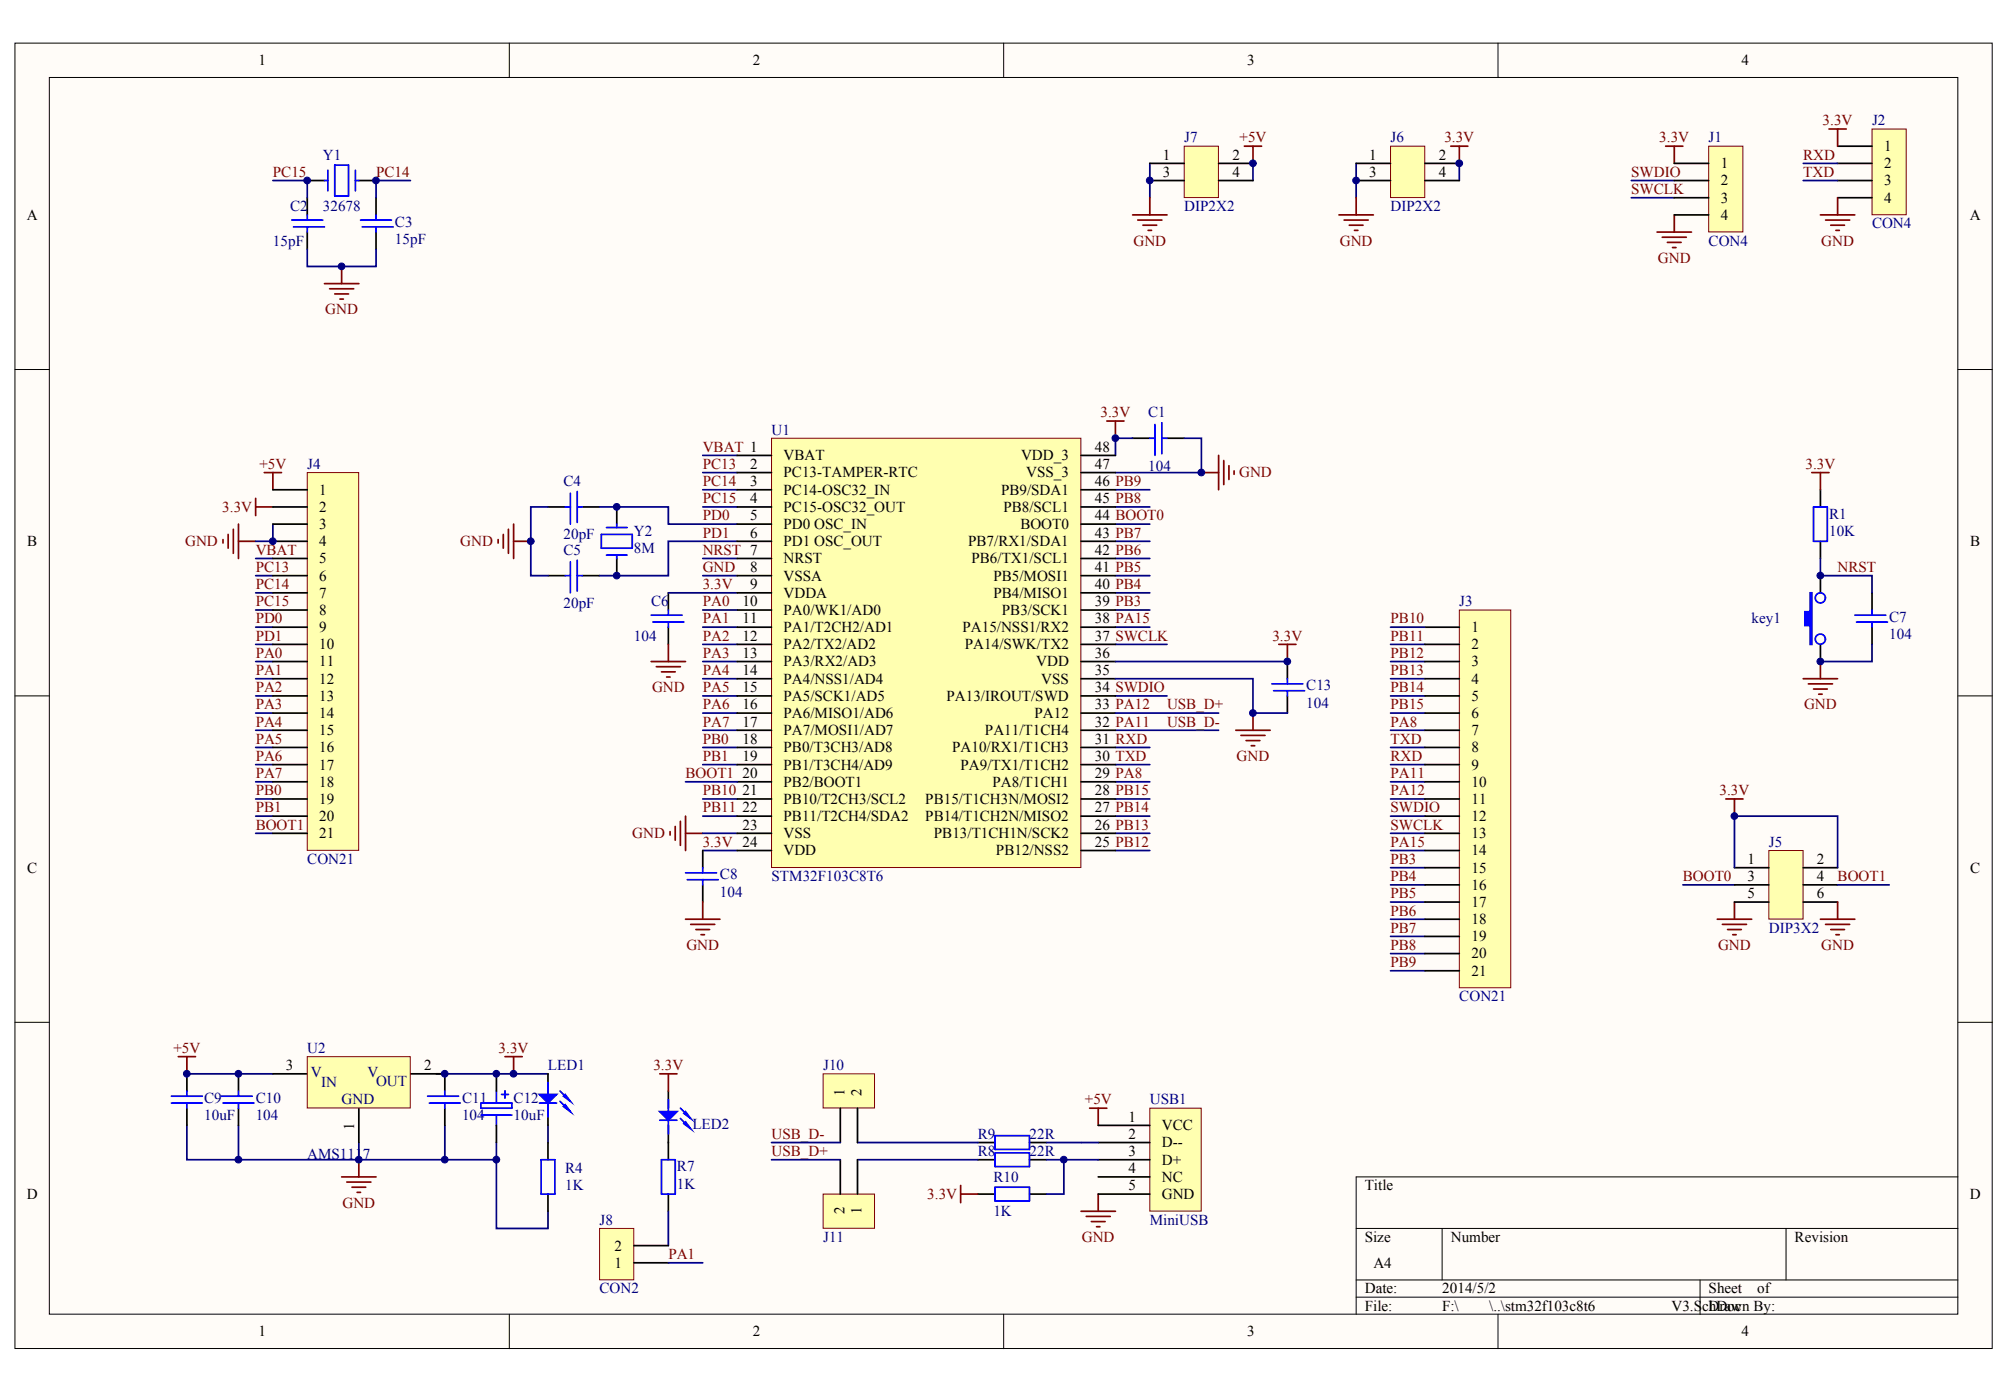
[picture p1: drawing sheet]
<svg xmlns="http://www.w3.org/2000/svg" width="284mm" height="197mm" viewBox="0 0 284 197" stroke-linecap="round" stroke-linejoin="round" font-family="sans-serif">
<defs><g id="words">
<g font-size="2.1">
<text x="36.5" y="9.2">1</text>
<text x="106.2" y="9.2">2</text>
<text x="175.9" y="9.2">3</text>
<text x="245.7" y="9.2">4</text>
<text x="164.1" y="22.5">1</text>
<text x="173.9" y="22.5">2</text>
<text x="193.2" y="22.5">1</text>
<text x="203" y="22.5">2</text>
<text x="242.7" y="23.7">1</text>
<text x="265.8" y="21.3">1</text>
<text x="265.8" y="23.7">2</text>
<text x="164.1" y="25">3</text>
<text x="173.9" y="25">4</text>
<text x="193.2" y="25">3</text>
<text x="203" y="25">4</text>
<text x="242.7" y="26.2">2</text>
<text x="242.7" y="28.6">3</text>
<text x="265.8" y="26.2">3</text>
<text x="265.8" y="28.6">4</text>
<text x="3.8" y="31">A</text>
<text x="242.7" y="31">4</text>
<text x="277.9" y="31">A</text>
<text x="110.5" y="65">VBAT</text>
<text x="144" y="65">VDD_3</text>
<text x="154.4" y="63.7">48</text>
<text x="45" y="69.8">1</text>
<text x="105.8" y="66.2">2</text>
<text x="105.8" y="68.6">3</text>
<text x="105.8" y="71">4</text>
<text x="110.5" y="67.4">PC13-TAMPER-RTC</text>
<text x="110.5" y="69.8">PC14-OSC32_IN</text>
<text x="141.2" y="69.8">PB9/SDA1</text>
<text x="144.8" y="67.4">VSS_3</text>
<text x="154.4" y="71">45 PB8</text>
<text x="154.4" y="68.6">46 PB9</text>
<text x="154.4" y="66.2">47</text>
<text x="3.8" y="77.1">B</text>
<text x="45" y="72.2">2</text>
<text x="45" y="74.6">3</text>
<text x="45" y="77.1">4</text>
<text x="105.8" y="73.4">5</text>
<text x="105.8" y="75.9">6</text>
<text x="110.5" y="72.2">PC15-OSC32_OUT</text>
<text x="110.5" y="74.6">PD0 OSC_IN</text>
<text x="110.5" y="77.1">PD1 OSC_OUT</text>
<text x="136.6" y="77.1">PB7/RX1/SDA1</text>
<text x="141.6" y="72.2">PB8/SCL1</text>
<text x="143.9" y="74.6">BOOT0</text>
<text x="154.4" y="75.9">43 PB7</text>
<text x="154.4" y="73.4">44 BOOT0</text>
<text x="277.9" y="77.1">B</text>
<text x="45" y="79.5">5</text>
<text x="45" y="81.9">6</text>
<text x="105.8" y="80.7">8</text>
<text x="105.8" y="83.1">9</text>
<text x="110.5" y="79.5">NRST</text>
<text x="110.5" y="81.9">VSSA</text>
<text x="137.1" y="79.5">PB6/TX1/SCL1</text>
<text x="140.1" y="81.9">PB5/MOSI1</text>
<text x="154.4" y="83.1">40 PB4</text>
<text x="154.4" y="80.7">41 PB5</text>
<text x="154.4" y="78.3">42 PB6</text>
<text x="45" y="84.3">7</text>
<text x="45" y="86.8">8</text>
<text x="45" y="89.2">9</text>
<text x="104.7" y="85.6">10</text>
<text x="104.7" y="88">11</text>
<text x="110.5" y="84.3">VDDA</text>
<text x="110.5" y="86.8">PA0/WK1/AD0</text>
<text x="110.5" y="89.2">PA1/T2CH2/AD1</text>
<text x="135.8" y="89.2">PA15/NSS1/RX2</text>
<text x="140.1" y="84.3">PB4/MISO1</text>
<text x="141.3" y="86.8">PB3/SCK1</text>
<text x="154.4" y="88">38 PA15</text>
<text x="154.4" y="85.6">39 PB3</text>
<text x="207.6" y="89.2">1</text>
<text x="45" y="91.6">10</text>
<text x="45" y="94">11</text>
<text x="104.7" y="90.4">12</text>
<text x="104.7" y="92.8">13</text>
<text x="104.7" y="95.3">14</text>
<text x="110.5" y="91.6">PA2/TX2/AD2</text>
<text x="110.5" y="94">PA3/RX2/AD3</text>
<text x="136.1" y="91.6">PA14/SWK/TX2</text>
<text x="146.2" y="94">VDD</text>
<text x="154.4" y="95.3">35</text>
<text x="154.4" y="92.8">36</text>
<text x="154.4" y="90.4">37 SWCLK</text>
<text x="207.6" y="91.6">2</text>
<text x="207.6" y="94">3</text>
<text x="45" y="96.5">12</text>
<text x="45" y="98.9">13</text>
<text x="45" y="101.3">14</text>
<text x="104.7" y="97.7">15</text>
<text x="104.7" y="100.1">16</text>
<text x="110.5" y="96.5">PA4/NSS1/AD4</text>
<text x="110.5" y="98.9">PA5/SCK1/AD5</text>
<text x="110.5" y="101.3">PA6/MISO1/AD6</text>
<text x="133.5" y="98.9">PA13/IROUT/SWD</text>
<text x="145.9" y="101.3">PA12</text>
<text x="146.9" y="96.5">VSS</text>
<text x="154.4" y="100.1">33 PA12</text>
<text x="154.4" y="97.7">34 SWDIO</text>
<text x="207.6" y="96.5">4</text>
<text x="207.6" y="98.9">5</text>
<text x="207.6" y="101.3">6</text>
<text x="45" y="103.7">15</text>
<text x="45" y="106.2">16</text>
<text x="104.7" y="102.5">17</text>
<text x="104.7" y="104.9">18</text>
<text x="104.7" y="107.4">19</text>
<text x="110.5" y="103.7">PA7/MOSI1/AD7</text>
<text x="110.5" y="106.2">PB0/T3CH3/AD8</text>
<text x="134.3" y="106.2">PA10/RX1/T1CH3</text>
<text x="138.9" y="103.7">PA11/T1CH4</text>
<text x="154.4" y="107.4">30 TXD</text>
<text x="154.4" y="104.9">31 RXD</text>
<text x="154.4" y="102.5">32 PA11</text>
<text x="207.6" y="103.7">7</text>
<text x="207.6" y="106.2">8</text>
<text x="45" y="108.6">17</text>
<text x="45" y="111">18</text>
<text x="45" y="113.4">19</text>
<text x="104.7" y="109.8">20</text>
<text x="104.7" y="112.2">21</text>
<text x="110.5" y="108.6">PB1/T3CH4/AD9</text>
<text x="110.5" y="111">PB2/BOOT1</text>
<text x="110.5" y="113.4">PB10/T2CH3/SCL2</text>
<text x="130.5" y="113.4">PB15/T1CH3N/MOSI2</text>
<text x="135.5" y="108.6">PA9/TX1/T1CH2</text>
<text x="140" y="111">PA8/T1CH1</text>
<text x="154.4" y="112.2">28 PB15</text>
<text x="154.4" y="109.8">29 PA8</text>
<text x="207.6" y="108.6">9</text>
<text x="207.6" y="111">10</text>
<text x="207.6" y="113.4">11</text>
<text x="45" y="115.9">20</text>
<text x="45" y="118.3">21</text>
<text x="104.7" y="114.6">22</text>
<text x="104.7" y="117.1">23</text>
<text x="110.5" y="115.9">PB11/T2CH4/SDA2</text>
<text x="110.5" y="118.3">VSS</text>
<text x="130.5" y="115.9">PB14/T1CH2N/MISO2</text>
<text x="131.7" y="118.3">PB13/T1CH1N/SCK2</text>
<text x="154.4" y="119.5">25 PB12</text>
<text x="154.4" y="117.1">26 PB13</text>
<text x="154.4" y="114.6">27 PB14</text>
<text x="207.6" y="115.9">12</text>
<text x="207.6" y="118.3">13</text>
<text x="3.8" y="123.1">C</text>
<text x="110.5" y="120.7">VDD</text>
<text x="140.5" y="120.7">PB12/NSS2</text>
<text x="207.6" y="120.7">14</text>
<text x="207.6" y="123.1">15</text>
<text x="207.6" y="125.6">16</text>
<text x="246.5" y="121.9">1</text>
<text x="246.5" y="124.3">3</text>
<text x="256.3" y="121.9">2</text>
<text x="256.3" y="124.3">4</text>
<text x="277.9" y="123.1">C</text>
<text x="207.6" y="128">17</text>
<text x="207.6" y="130.4">18</text>
<text x="246.5" y="126.8">5</text>
<text x="256.3" y="126.8">6</text>
<text x="207.6" y="132.8">19</text>
<text x="207.6" y="135.3">20</text>
<text x="207.6" y="137.7">21</text>
<text x="40.3" y="151">3</text>
<text x="59.8" y="151">2</text>
<text x="119.1" y="154.7" transform="rotate(-90 119.1 154.7)">1</text>
<text x="121.5" y="154.7" transform="rotate(-90 121.5 154.7)">2</text>
<text x="50" y="159.4" transform="rotate(-90 50 159.4)">1</text>
<text x="159.2" y="158.3">1</text>
<text x="159.2" y="160.7">2</text>
<text x="163.9" y="159.5">VCC</text>
<text x="163.9" y="161.9">D--</text>
<text x="159.2" y="163.1">3</text>
<text x="159.2" y="165.6">4</text>
<text x="159.2" y="168">5</text>
<text x="163.9" y="164.3">D+</text>
<text x="163.9" y="166.8">NC</text>
<text x="192.5" y="168">Title</text>
<text x="3.8" y="169.2">D</text>
<text x="119.1" y="171.3" transform="rotate(-90 119.1 171.3)">2</text>
<text x="121.5" y="171.3" transform="rotate(-90 121.5 171.3)">1</text>
<text x="163.9" y="169.2">GND</text>
<text x="277.9" y="169.2">D</text>
<text x="86.7" y="178.9">1</text>
<text x="86.7" y="176.5">2</text>
<text x="192.5" y="175.2">Size</text>
<text x="193.7" y="178.9">A4</text>
<text x="204.7" y="175.2">Number</text>
<text x="253.2" y="175.2">Revision</text>
<text x="192.5" y="182.5">Date:</text>
<text x="192.5" y="184.9">File:</text>
<text x="203.5" y="182.5">2014/5/2</text>
<text x="203.5" y="184.9">F:\</text>
<text x="210.1" y="184.9">\..\stm32f103c8t6</text>
<text x="235.8" y="184.9">V3.SchDoc</text>
<text x="241.1" y="182.5">Sheet</text>
<text x="241.1" y="184.9">Drawn By:</text>
<text x="247.9" y="182.5">of</text>
<text x="36.5" y="188.6">1</text>
<text x="106.2" y="188.6">2</text>
<text x="175.9" y="188.6">3</text>
<text x="245.7" y="188.6">4</text>
</g>
<g font-size="2.1" fill="#800000">
<text x="257.1" y="17.7">3.3V</text>
<text x="174.9" y="20.1">+5V</text>
<text x="203.8" y="20.1">3.3V</text>
<text x="234.1" y="20.1">3.3V</text>
<text x="254.4" y="22.5">RXD</text>
<text x="38.5" y="25">PC15</text>
<text x="53" y="25">PC14</text>
<text x="230.1" y="27.4">SWCLK</text>
<text x="230.1" y="25">SWDIO</text>
<text x="254.4" y="25">TXD</text>
<text x="159.9" y="34.7">GND</text>
<text x="189" y="34.7">GND</text>
<text x="256.9" y="34.7">GND</text>
<text x="233.9" y="37.1">GND</text>
<text x="45.9" y="44.3">GND</text>
<text x="155.2" y="58.9">3.3V</text>
<text x="99.1" y="63.7">VBAT 1</text>
<text x="36.6" y="66.2">+5V</text>
<text x="99.1" y="66.2">PC13</text>
<text x="99.1" y="68.6">PC14</text>
<text x="99.1" y="71">PC15</text>
<text x="174.8" y="67.4">GND</text>
<text x="254.7" y="66.2">3.3V</text>
<text x="26.1" y="77.1">GND</text>
<text x="31.4" y="72.2">3.3V</text>
<text x="64.9" y="77.1">GND</text>
<text x="99.1" y="73.4">PD0</text>
<text x="99.1" y="75.9">PD1</text>
<text x="36.1" y="78.3">VBAT</text>
<text x="36.1" y="80.7">PC13</text>
<text x="36.1" y="83.1">PC14</text>
<text x="99.1" y="83.1">3.3V</text>
<text x="99.1" y="80.7">GND</text>
<text x="99.1" y="78.3">NRST 7</text>
<text x="259.2" y="80.7">NRST</text>
<text x="36.1" y="85.6">PC15</text>
<text x="36.1" y="88">PD0</text>
<text x="99.1" y="85.6">PA0</text>
<text x="99.1" y="88">PA1</text>
<text x="196.2" y="88">PB10</text>
<text x="36.1" y="90.4">PD1</text>
<text x="36.1" y="92.8">PA0</text>
<text x="36.1" y="95.3">PA1</text>
<text x="99.1" y="90.4">PA2</text>
<text x="99.1" y="92.8">PA3</text>
<text x="99.1" y="95.3">PA4</text>
<text x="179.5" y="90.4">3.3V</text>
<text x="196.2" y="95.3">PB13</text>
<text x="196.2" y="92.8">PB12</text>
<text x="196.2" y="90.4">PB11</text>
<text x="36.1" y="97.7">PA2</text>
<text x="36.1" y="100.1">PA3</text>
<text x="92" y="97.7">GND</text>
<text x="99.1" y="97.7">PA5</text>
<text x="99.1" y="100.1">PA6</text>
<text x="164.6" y="100.1">USB_D+</text>
<text x="196.2" y="100.1">PB15</text>
<text x="196.2" y="97.7">PB14</text>
<text x="254.5" y="100.1">GND</text>
<text x="36.1" y="102.5">PA4</text>
<text x="36.1" y="104.9">PA5</text>
<text x="36.1" y="107.4">PA6</text>
<text x="99.1" y="102.5">PA7</text>
<text x="99.1" y="104.9">PB0</text>
<text x="99.1" y="107.4">PB1</text>
<text x="164.6" y="102.5">USB_D-</text>
<text x="174.5" y="107.4">GND</text>
<text x="196.2" y="107.4">RXD</text>
<text x="196.2" y="104.9">TXD</text>
<text x="196.2" y="102.5">PA8</text>
<text x="36.1" y="109.8">PA7</text>
<text x="36.1" y="112.2">PB0</text>
<text x="96.7" y="109.8">BOOT1</text>
<text x="99.1" y="112.2">PB10</text>
<text x="196.2" y="112.2">PA12</text>
<text x="196.2" y="109.8">PA11</text>
<text x="242.6" y="112.2">3.3V</text>
<text x="36.1" y="114.6">PB1</text>
<text x="36.1" y="117.1">BOOT1</text>
<text x="89.2" y="118.3">GND</text>
<text x="99.1" y="119.5">3.3V 24</text>
<text x="99.1" y="114.6">PB11</text>
<text x="196.2" y="119.5">PA15</text>
<text x="196.2" y="117.1">SWCLK</text>
<text x="196.2" y="114.6">SWDIO</text>
<text x="196.2" y="124.3">PB4</text>
<text x="196.2" y="121.9">PB3</text>
<text x="237.4" y="124.3">BOOT0</text>
<text x="259.2" y="124.3">BOOT1</text>
<text x="196.2" y="126.8">PB5</text>
<text x="196.2" y="131.6">PB7</text>
<text x="196.2" y="129.2">PB6</text>
<text x="96.8" y="134">GND</text>
<text x="196.2" y="136.5">PB9</text>
<text x="196.2" y="134">PB8</text>
<text x="242.4" y="134">GND</text>
<text x="256.9" y="134">GND</text>
<text x="24.5" y="148.6">+5V</text>
<text x="70.3" y="148.6">3.3V</text>
<text x="92.2" y="151">3.3V</text>
<text x="153" y="155.9">+5V</text>
<text x="108.8" y="160.7">USB_D-</text>
<text x="108.8" y="163.1">USB_D+</text>
<text x="48.3" y="170.4">GND</text>
<text x="130.8" y="169.2">3.3V</text>
<text x="94.3" y="177.7">PA1</text>
<text x="152.6" y="175.2">GND</text>
</g>
<g font-size="2.1" fill="#000080">
<text x="264.1" y="17.7">J2</text>
<text x="45.5" y="22.5">Y1</text>
<text x="167.1" y="20.1">J7</text>
<text x="196.2" y="20.1">J6</text>
<text x="241.1" y="20.1">J1</text>
<text x="40.9" y="29.8">C2</text>
<text x="45.5" y="29.8">32678</text>
<text x="167.1" y="29.8">DIP2X2</text>
<text x="196.2" y="29.8">DIP2X2</text>
<text x="38.5" y="34.7">15pF</text>
<text x="55.7" y="32">C3</text>
<text x="55.7" y="34.4">15pF</text>
<text x="241.1" y="34.7">CON4</text>
<text x="264.1" y="32.2">CON4</text>
<text x="162" y="58.9">C1</text>
<text x="108.8" y="61.3">U1</text>
<text x="43.3" y="66.2">J4</text>
<text x="79.5" y="68.6">C4</text>
<text x="162" y="66.4">104</text>
<text x="79.5" y="76.1">20pF</text>
<text x="89.4" y="75.6">Y2</text>
<text x="258" y="73.2">R1</text>
<text x="258" y="75.6">10K</text>
<text x="79.5" y="78.3">C5</text>
<text x="89.4" y="78">8M</text>
<text x="79.5" y="85.8">20pF</text>
<text x="91.9" y="85.6">C6</text>
<text x="205.9" y="85.6">J3</text>
<text x="247.1" y="88">key1</text>
<text x="266.5" y="87.7">C7</text>
<text x="89.4" y="90.4">104</text>
<text x="266.5" y="90.2">104</text>
<text x="184.3" y="97.4">C13</text>
<text x="184.3" y="99.9">104</text>
<text x="249.5" y="119.5">J5</text>
<text x="43.3" y="121.9">CON21</text>
<text x="101.6" y="124.1">C8</text>
<text x="108.8" y="124.3">STM32F103C8T6</text>
<text x="101.6" y="126.5">104</text>
<text x="249.5" y="131.6">DIP3X2</text>
<text x="205.9" y="141.3">CON21</text>
<text x="43.3" y="148.6">U2</text>
<text x="28.8" y="155.6">C9</text>
<text x="36.1" y="155.6">C10</text>
<text x="43.8" y="152">V</text>
<text x="45.3" y="153.4">IN</text>
<text x="48.2" y="155.9">GND</text>
<text x="51.8" y="152">V</text>
<text x="53" y="153.2">OUT</text>
<text x="65.2" y="155.6">C11</text>
<text x="72.5" y="155.6">C12</text>
<text x="77.3" y="151">LED1</text>
<text x="116.1" y="151">J10</text>
<text x="162.2" y="155.9">USB1</text>
<text x="28.8" y="158">10uF</text>
<text x="36.1" y="158">104</text>
<text x="65.2" y="158">104</text>
<text x="72.5" y="158">10uF</text>
<text x="97.7" y="159.2">LED2</text>
<text x="138" y="160.7">R9</text>
<text x="145.2" y="160.7">22R</text>
<text x="43.3" y="163.6">AMS1117</text>
<text x="79.7" y="165.6">R4</text>
<text x="79.7" y="168">1K</text>
<text x="95.5" y="165.3">R7</text>
<text x="95.5" y="167.7">1K</text>
<text x="138" y="163.1">R8</text>
<text x="140.1" y="166.8">R10</text>
<text x="145.2" y="163.1">22R</text>
<text x="84.6" y="172.8">J8</text>
<text x="140.1" y="171.6">1K</text>
<text x="162.2" y="172.8">MiniUSB</text>
<text x="116.1" y="175.2">J11</text>
<text x="84.6" y="182.5">CON2</text>
</g>
</g></defs>
<g fill="#fffcf8" stroke="#000" stroke-width=".14">
<path d="M2.1 6.1h279v184.2h-279z"/>
<path d="M7 10.9h269.2v174.5h-269.2z"/>
</g>
<g fill="none" stroke="#000" stroke-width=".14">
<path d="M71.8 6.1v4.8M141.6 6.1v4.8M211.3 6.1v4.8M2.1 52.1h4.9M276.2 52.1h4.9M2.1 98.2h4.9M276.2 98.2h4.9M2.1 144.3h4.9M276.2 144.3h4.9M191.3 173.3h84.9M203.5 173.3v7.3M252 173.3v7.3"/>
<path d="M276.2 166.1h-84.9v19.4M71.8 185.5v4.8M141.6 185.5v4.8M191.3 180.6h84.9M191.3 183h84.9M211.3 185.5v4.8M239.8 180.6v4.9"/>
</g>
<path d="M77.3 71.5h2.4M82.2 71.5h2.4M87 71.5v2.5M87 78.8v2.4M256.8 69.1v2.4M256.8 76.4v2.4M77.3 81.2h2.4M82.2 81.2h2.4M256.8 81.2v2.5M256.8 90.9v2.5M264.1 83.7v2.4M264.1 88.5v2.4" fill="none" stroke="#000" stroke-width=".24"/>
<g fill="none" stroke="#00f" stroke-width=".24">
<path d="M79.7 71.5h.8M80.5 69.6v4.4M80.5 79.3v4.4M81.4 69.4v4.3M81.4 79v4.4M81.4 71.5h.8M84.8 75.4h4.4v2h-4.4zM85.6 74.4h2.9M85.6 78.3h2.9M87 74v.4M87 78.3v.5M255.8 71.5h2v4.9h-2z"/>
<path d="M79.7 81.2h.8M81.4 81.2h.8M261.7 86.8h4.3M261.9 87.8h4.4M264.1 86.1v.7M264.1 87.8v.7"/>
<circle cx="256.8" cy="84.4" r=".72"/>
<circle cx="256.8" cy="90.2" r=".72"/>
</g>
<g fill="none" stroke="#800000" stroke-width=".24">
<path d="M233.8 32.7h4.8M234.5 33.5h3.4M235 20.6h2.4M235.2 34.2h2M236 34.9h.4M236.2 20.6v2.5M236.2 30.3v2.4M156.1 59.4h2.5M157.4 59.4v2.4M70.3 76.1v.5M71 75.4v2M71.7 74.7v3.4"/>
<path d="M72.5 74v4.8M72.5 76.4h2.4M169.5 66.7h2.4M171.9 64.3v4.8M172.6 65v3.4M173.4 65.7v2M174.1 66.4v.5M255.6 66.7h2.4M256.8 66.7v2.4M254.4 95.8h4.8M255.1 96.5h3.4M255.8 97.2h2"/>
<path d="M256.6 98h.5M256.8 93.4v2.4M94.5 117.4v.4M95.3 116.6v2M96 115.9v3.4M96.7 115.2v4.8M96.7 117.6h2.4M243.5 112.7h2.4M244.7 112.7v2.5M25.2 149.1h2.4M26.4 149.1v2.4M71.2 149.1h2.5"/>
<path d="M72.5 149.1v2.4M48.2 166.1h4.8M48.9 166.8h3.4M49.7 167.5h1.9M50.4 168.3h.5M50.6 163.7v2.4"/>
</g>
<g fill="none" stroke="#000080" stroke-width=".24">
<path d="M230.1 25.5h6.1M230.1 27.9h6.1M77.3 71.5h-2.4v9.7h2.4M84.6 71.5h9.7v2.5h9.7M99.1 78.8h4.9M104 76.4h-9.7v4.8h-9.7M256.8 78.8v2.4h7.3v2.5M99.1 81.2h4.9M157.4 98.2h7.2M157.4 90.9h7.2M264.1 90.9v2.5h-7.3M99.1 117.6h4.9"/>
<path d="M99.1 120h4.9M237.4 124.9h7.3M26.4 158.8v4.9h36.4v-4.9M26.4 151.5h12.1M33.6 158.8v4.9M61.5 151.5h15.8M77.3 158.8v2.4M50.6 161.2v2.5M70 161.2v2.5h-7.2M70 163.7v9.6h7.3v-2.4"/>
</g>
<path d="M255.4 83.7h.2v7.2h-.2v-2.6h-.8v-2h.8z" fill-rule="evenodd" fill="#00f" stroke="#00f" stroke-width=".24"/>
<path d="M241.1 20.6h4.8v12.1h-4.8z" fill="#ffffb0" stroke="#800000" stroke-width=".14"/>
<path d="M236.2 23.1h4.9M236.2 25.5h4.9M236.2 27.9h4.9M236.2 30.3h4.9M38.5 151.5h4.8M50.6 156.4v4.8M57.9 151.5h4.9" fill="none" stroke="#000" stroke-width=".24"/>
<path d="M43.3 149.1h14.6v7.3h-14.6z" fill="#ffffb0" stroke="#800000" stroke-width=".14"/>
<path d="M33.6 151.5v2.5M33.6 156.4v2.4M62.8 151.5v2.5M62.8 156.4v2.4M70 151.5v2.5M70 158.8v2.4M77.3 151.5v2.5M77.3 156.4v2.4M77.3 161.2v2.5M77.3 168.5v2.4" fill="none" stroke="#000" stroke-width=".24"/>
<g fill="none" stroke="#00f" stroke-width=".24">
<path d="M31.2 154.7h4.4M31.5 155.7h4.3M33.6 154v.7M33.6 155.7v.7M60.3 154.7h4.4M60.6 155.7h4.3M62.8 154v.7M62.8 155.7v.7M67.8 155.7h4.4v.7h-4.4zM67.8 157.3h4.4M70 154v1.7M70 157.3v1.5"/>
<path d="M70.8 154.4h.9M71.2 154v.9M76.1 155.7h2.4M77.3 152.7v4.9M79 154l1 .9M79 155.4l1 1M76.3 163.7h2v4.8h-2z"/>
</g>
<g fill="#00f" stroke="#00f" stroke-width=".24">
<path d="M76.1 154.4h2.4l-1.2 1.3z"/>
<path d="M79.5 154.7l.2-.3 .8 1z"/>
<path d="M79.5 156.1l.2-.2 .8 1z"/>
</g>
<path d="M157.4 76.4h4.8M157.4 78.8h4.8" fill="none" stroke="#000080" stroke-width=".24"/>
<path d="M264.1 18.2h4.8v12.1h-4.8z" fill="#ffffb0" stroke="#800000" stroke-width=".14"/>
<g fill="none" stroke="#000" stroke-width=".24">
<path d="M43.3 25.5h2.5M43.3 27.9v2.4M43.3 32.7v2.5M50.6 25.5h2.4M53 27.9v2.4M53 32.7v2.5M259.2 20.6h4.9M259.2 23.1h4.9M259.2 25.5h4.9M259.2 27.9h4.9M159.8 61.8h2.4M164.6 61.8h2.5"/>
<path d="M94.3 83.7v2.4M94.3 88.5v2.4M99.1 120v2.4M99.1 124.9v2.4M26.4 151.5v2.5M26.4 156.4v2.4"/>
</g>
<g fill="none" stroke="#800000" stroke-width=".24">
<path d="M258 18.2h2.5M259.2 18.2v2.4M48.2 37.6v2.4M159.8 30.3h4.8M160.5 31.1h3.4M161.2 31.8h2M162 32.5h.5M162.2 27.9v2.4M175.6 20.6h2.4M176.8 20.6v2.5M188.9 30.3h4.8M189.6 31.1h3.4"/>
<path d="M190.4 31.8h1.9M191.1 32.5h.5M191.3 27.9v2.4M204.7 20.6h2.4M205.9 20.6v2.5M256.8 30.3h4.9M257.5 31.1h3.4M258.3 31.8h1.9M259 32.5h.5M259.2 27.9v2.4M45.8 40h4.8M46.5 40.7h3.4"/>
<path d="M47.2 41.5h2M48 42.2h.4M31.5 76.1v.5M32.2 75.4v2M32.9 74.7v3.4M33.6 74v4.8M33.6 76.4h2.5M36.1 70.3v2.4M36.1 71.5h2.4M37.3 66.7h2.4M38.5 66.7v2.4M91.9 93.4h4.8"/>
<path d="M92.6 94.1h3.4M93.3 94.8h2M94 95.5h.5M94.3 90.9v2.5M96.7 129.7h4.9M97.4 130.4h3.4M98.2 131.2h1.9M98.9 131.9h.5M99.1 127.3v2.4M242.3 129.7h4.8M243 130.4h3.4M243.7 131.2h2"/>
<path d="M244.4 131.9h.5M244.7 127.3v2.4"/>
</g>
<g fill="none" stroke="#000080" stroke-width=".24">
<path d="M38.5 25.5h4.8v2.4M43.3 35.2v2.4h9.7v-2.4M57.9 25.5h-4.9v2.4M162.2 23.1v4.8M176.8 23.1v2.4M191.3 23.1v4.8M205.9 23.1v2.4M254.4 23.1h4.8M254.4 25.5h4.8M36.1 78.8h2.4M38.5 74v2.4h-2.4M99.1 69.1h4.9"/>
<path d="M99.1 71.5h4.9M99.1 64.3h4.9M99.1 66.7h4.9M157.4 69.1h4.8M157.4 71.5h4.8M157.4 74h4.8M159.8 61.8h-2.4v2.5M167.1 61.8h2.4v4.9h-12.1M36.1 81.2h2.4M36.1 83.7h2.4M36.1 86.1h2.4M36.1 88.5h2.4"/>
<path d="M36.1 90.9h2.4M36.1 93.4h2.4M36.1 95.8h2.4M36.1 98.2h2.4M94.3 83.7h9.7M99.1 86.1h4.9M99.1 88.5h4.9M99.1 90.9h4.9M99.1 93.4h4.9M99.1 95.8h4.9M99.1 98.2h4.9M157.4 81.2h4.8"/>
<path d="M157.4 83.7h4.8M157.4 86.1h4.8M157.4 88.5h4.8M196.2 90.9h4.8M196.2 93.4h4.8M196.2 95.8h4.8M196.2 98.2h4.8M36.1 103h2.4M36.1 105.5h2.4M36.1 107.9h2.4M36.1 110.3h2.4M36.1 112.7h2.4"/>
<path d="M36.1 115.2h2.4M36.1 117.6h2.4M36.1 100.6h2.4M99.1 103h4.9M99.1 105.5h4.9M99.1 107.9h4.9M99.1 112.7h4.9M99.1 115.2h4.9M99.1 100.6h4.9M157.4 103h14.5M157.4 105.5h4.8M157.4 107.9h4.8"/>
<path d="M157.4 110.3h4.8M157.4 112.7h4.8M157.4 115.2h4.8M157.4 117.6h4.8M196.2 103h4.8M196.2 105.5h4.8M196.2 107.9h4.8M196.2 110.3h4.8M196.2 112.7h4.8M196.2 115.2h4.8M196.2 117.6h4.8M196.2 100.6h4.8"/>
<path d="M157.4 120h4.8M196.2 120h4.8M196.2 122.4h4.8M196.2 124.9h4.8M196.2 127.3h4.8M196.2 129.7h4.8M196.2 132.1h4.8M196.2 134.6h4.8M196.2 137h4.8"/>
</g>
<g fill="none" stroke="#00f" stroke-width=".24">
<path d="M41.2 31.1h4.3M41.4 32h4.4M43.3 30.3v.8M43.3 32v.7M45.8 25.5h.5M46.3 24v2.9M47.2 23.3h2v4.4h-2zM50.1 24v2.9M50.1 25.5h.5M50.9 31.1h4.3M51.1 32h4.4M53 30.3v.8"/>
<path d="M53 32v.7M162.9 59.9v4.4M163.9 59.7v4.3M162.2 61.8h.7M163.9 61.8h.7M91.9 86.8h4.3M92.1 87.8h4.4M94.3 86.1v.7M94.3 87.8v.7M96.7 123.2h4.4M97 124.1h4.3M99.1 122.4v.8"/>
<path d="M99.1 124.1v.8M24.2 155.7h4.3M24.2 154.7h4.3M26.4 154v.7M26.4 155.7v.7"/>
</g>
<path d="M108.8 61.8h43.7v60.6h-43.7z" fill="#ffffb0" stroke="#800000" stroke-width=".14"/>
<g fill="none" stroke="#000" stroke-width=".24">
<path d="M104 64.3h4.8M104 66.7h4.8M104 69.1h4.8M104 71.5h4.8M104 74h4.8M104 76.4h4.8M104 78.8h4.8M152.5 64.3h4.9M152.5 66.7h4.9M152.5 69.1h4.9M152.5 71.5h4.9M152.5 74h4.9"/>
<path d="M152.5 76.4h4.9M152.5 78.8h4.9M104 81.2h4.8M104 83.7h4.8M104 86.1h4.8M104 88.5h4.8M104 90.9h4.8M104 93.4h4.8M104 95.8h4.8M104 98.2h4.8M152.5 81.2h4.9M152.5 83.7h4.9"/>
<path d="M152.5 86.1h4.9M152.5 88.5h4.9M152.5 90.9h4.9M152.5 93.4h4.9M152.5 95.8h4.9M152.5 98.2h4.9M181.6 93.4v2.4M181.6 98.2v2.4M104 100.6h4.8M104 103h4.8M104 105.5h4.8M104 107.9h4.8"/>
<path d="M104 110.3h4.8M104 112.7h4.8M104 115.2h4.8M104 117.6h4.8M152.5 100.6h4.9M152.5 103h4.9M152.5 105.5h4.9M152.5 107.9h4.9M152.5 110.3h4.9M152.5 112.7h4.9M152.5 115.2h4.9M152.5 117.6h4.9"/>
<path d="M104 120h4.8M152.5 120h4.9"/>
</g>
<path d="M180.4 90.9h2.4M181.6 90.9v2.5M174.3 103h4.9M175.1 103.8h3.4M175.8 104.5h1.9M176.5 105.2h.5M176.8 100.6v2.4" fill="none" stroke="#800000" stroke-width=".24"/>
<path d="M179.4 96.5h4.4M179.7 97.5h4.3M181.6 95.8v.7M181.6 97.5v.7" fill="none" stroke="#00f" stroke-width=".24"/>
<path d="M43.3 66.7h7.3v53.3h-7.3z" fill="#ffffb0" stroke="#800000" stroke-width=".14"/>
<g fill="none" stroke="#000" stroke-width=".24">
<path d="M38.5 69.1h4.8M38.5 71.5h4.8M38.5 74h4.8M38.5 76.4h4.8M38.5 78.8h4.8M38.5 81.2h4.8M38.5 83.7h4.8M38.5 86.1h4.8M38.5 88.5h4.8M38.5 90.9h4.8M38.5 93.4h4.8M38.5 95.8h4.8"/>
<path d="M38.5 98.2h4.8M38.5 100.6h4.8M38.5 103h4.8M38.5 105.5h4.8M38.5 107.9h4.8M38.5 110.3h4.8M38.5 112.7h4.8M38.5 115.2h4.8M38.5 117.6h4.8"/>
</g>
<path d="M205.9 86.1h7.2v53.3h-7.2z" fill="#ffffb0" stroke="#800000" stroke-width=".14"/>
<g fill="none" stroke="#000" stroke-width=".24">
<path d="M201 88.5h4.9M201 90.9h4.9M201 93.4h4.9M201 95.8h4.9M201 98.2h4.9M201 100.6h4.9M201 103h4.9M201 105.5h4.9M201 107.9h4.9M201 110.3h4.9M201 112.7h4.9M201 115.2h4.9"/>
<path d="M201 117.6h4.9M201 120h4.9M201 122.4h4.9M201 124.9h4.9M201 127.3h4.9M201 129.7h4.9M201 132.1h4.9M201 134.6h4.9M201 137h4.9M94.3 154v2.4M94.3 158.8v4.9M94.3 168.5v2.4"/>
</g>
<path d="M157.4 95.8h19.4v4.8h4.8M157.4 93.4h24.2M196.2 88.5h4.8M96.7 110.3h7.3M157.4 100.6h14.5M94.3 170.9v4.9" fill="none" stroke="#000080" stroke-width=".24"/>
<path d="M93.1 158.1h2.4M94.3 155.2v4.8M96 156.4l1 .9M96 157.8l1 1M93.3 163.7h2v4.8h-2z" fill="none" stroke="#00f" stroke-width=".24"/>
<g fill="#00f" stroke="#00f" stroke-width=".24">
<path d="M93.1 156.9h2.4l-1.2 1.2z"/>
<path d="M96.5 157.1l.2-.2 .7 .9z"/>
<path d="M96.5 158.6l.2-.3 .7 1z"/>
</g>
<path d="M93.1 151.5h2.4M94.3 151.5v2.5M153.7 156.4h2.4M154.9 156.4v2.4M152.5 170.9h4.9M153.2 171.7h3.4M154 172.4h1.9M154.7 173.1h.5M154.9 168.5v2.4" fill="none" stroke="#800000" stroke-width=".24"/>
<path d="M162.2 156.4h7.3v14.5h-7.3z" fill="#ffffb0" stroke="#800000" stroke-width=".14"/>
<path d="M154.9 158.8h7.3M138 161.2h2.4M138 163.7h2.4M138 168.5h2.4M145.2 161.2h2.5M145.2 163.7h2.5M145.2 168.5h2.5M154.9 161.2h7.3M154.9 163.7h7.3M154.9 166.1h7.3M154.9 168.5h7.3" fill="none" stroke="#000" stroke-width=".24"/>
<path d="M140.4 162.7h4.8v1.9h-4.8zM140.4 160.3h4.8v1.9h-4.8zM140.4 167.5h4.8v2h-4.8z" fill="none" stroke="#00f" stroke-width=".24"/>
<path d="M121 161.2h17M121 163.7h17M152.5 161.2h2.4" fill="none" stroke="#000080" stroke-width=".24"/>
<path d="M135.5 167.3v2.4M135.5 168.5h2.5" fill="none" stroke="#800000" stroke-width=".24"/>
<path d="M116.1 151.5h7.3v4.9h-7.3z" fill="#ffffb0" stroke="#800000" stroke-width=".14"/>
<path d="M118.5 156.4v4.8M121 156.4v4.8" fill="none" stroke="#000" stroke-width=".24"/>
<path d="M116.1 168.5h7.3v4.8h-7.3z" fill="#ffffb0" stroke="#800000" stroke-width=".14"/>
<path d="M118.5 163.7v4.8M121 163.7v4.8" fill="none" stroke="#000" stroke-width=".24"/>
<path d="M108.8 161.2h9.7M108.8 163.7h9.7M147.7 161.2h4.8M147.7 163.7h7.2" fill="none" stroke="#000080" stroke-width=".24"/>
<path d="M249.5 120h4.9v9.7h-4.9z" fill="#ffffb0" stroke="#800000" stroke-width=".14"/>
<path d="M244.7 122.4h4.8M244.7 124.9h4.8M244.7 127.3h4.8M254.4 122.4h4.8M254.4 124.9h4.8M254.4 127.3h4.8" fill="none" stroke="#000" stroke-width=".24"/>
<path d="M256.8 129.7h4.9M257.5 130.4h3.4M258.3 131.2h1.9M259 131.9h.5M259.2 127.3v2.4" fill="none" stroke="#800000" stroke-width=".24"/>
<path d="M244.7 122.4v-7.2h14.5v7.2M259.2 124.9h7.3" fill="none" stroke="#000080" stroke-width=".24"/>
<path d="M84.6 173.3h4.8v7.3h-4.8z" fill="#ffffb0" stroke="#800000" stroke-width=".14"/>
<path d="M89.4 178.2h4.9M89.4 175.8h4.9" fill="none" stroke="#000" stroke-width=".24"/>
<path d="M94.3 178.2h4.8M150.1 163.7v4.8h-2.4" fill="none" stroke="#000080" stroke-width=".24"/>
<path d="M196.2 20.6h4.8v7.3h-4.8z" fill="#ffffb0" stroke="#800000" stroke-width=".14"/>
<path d="M191.3 23.1h4.9M191.3 25.5h4.9M201 23.1h4.9M201 25.5h4.9" fill="none" stroke="#000" stroke-width=".24"/>
<path d="M167.1 20.6h4.8v7.3h-4.8z" fill="#ffffb0" stroke="#800000" stroke-width=".14"/>
<path d="M162.2 23.1h4.9M162.2 25.5h4.9M171.9 23.1h4.9M171.9 25.5h4.9" fill="none" stroke="#000" stroke-width=".24"/>
<g fill="#000080" stroke="#000080" stroke-width=".14">
<circle cx="26.4" cy="151.5" r=".47"/>
<circle cx="33.6" cy="163.6" r=".47"/>
<circle cx="33.6" cy="151.5" r=".47"/>
<circle cx="38.5" cy="76.4" r=".47"/>
<circle cx="43.3" cy="25.5" r=".47"/>
<circle cx="48.2" cy="37.6" r=".47"/>
<circle cx="50.6" cy="163.6" r=".47"/>
<circle cx="53" cy="25.5" r=".47"/>
<circle cx="62.7" cy="163.6" r=".47"/>
<circle cx="62.7" cy="151.5" r=".47"/>
<circle cx="70" cy="163.6" r=".47"/>
<circle cx="70" cy="151.5" r=".47"/>
<circle cx="72.4" cy="151.5" r=".47"/>
<circle cx="74.9" cy="76.4" r=".47"/>
<circle cx="87" cy="81.2" r=".47"/>
<circle cx="87" cy="71.5" r=".47"/>
<circle cx="150.1" cy="163.6" r=".47"/>
<circle cx="157.3" cy="61.8" r=".47"/>
<circle cx="162.2" cy="25.5" r=".47"/>
<circle cx="169.5" cy="66.7" r=".47"/>
<circle cx="176.8" cy="100.6" r=".47"/>
<circle cx="176.8" cy="23" r=".47"/>
<circle cx="181.6" cy="93.3" r=".47"/>
<circle cx="191.3" cy="25.5" r=".47"/>
<circle cx="205.9" cy="23" r=".47"/>
<circle cx="244.7" cy="115.2" r=".47"/>
<circle cx="256.8" cy="93.3" r=".47"/>
<circle cx="256.8" cy="81.2" r=".47"/>
</g>
<use href="#words"/>
</svg>
